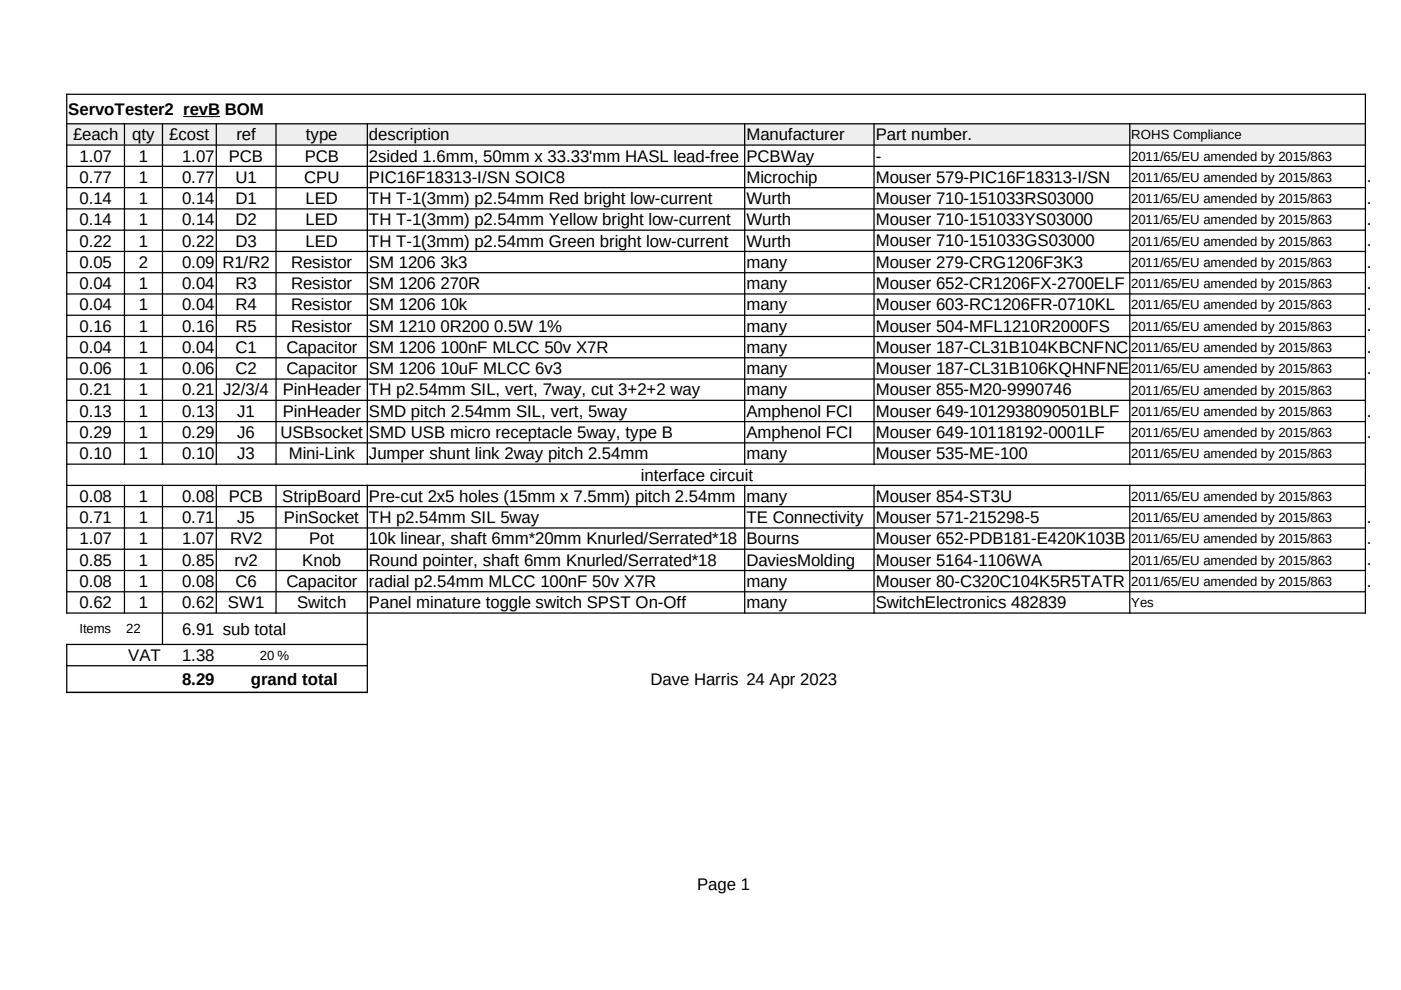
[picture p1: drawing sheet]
<svg xmlns="http://www.w3.org/2000/svg" width="297mm" height="210mm" viewBox="0 0 297 210" stroke-linecap="round" stroke-linejoin="round" font-family="sans-serif">
<defs><g id="words">
<g font-size="3.6">
<text x="14.5" y="24.4">ServoTester2 revB BOM</text>
<text x="15.5" y="29.7">£each</text>
<text x="28" y="29.7">qty</text>
<text x="35.9" y="29.7">£cost</text>
<text x="50.1" y="29.7">ref</text>
<text x="64.9" y="29.7">type</text>
<text x="78.2" y="29.7">description</text>
<text x="158.2" y="29.7">Manufacturer</text>
<text x="185.7" y="29.7">Part number.</text>
<text x="16.9" y="34.3">1.07</text>
<text x="29.5" y="34.3">1</text>
<text x="38.6" y="34.3">1.07</text>
<text x="48.5" y="34.3">PCB</text>
<text x="64.6" y="34.3">PCB</text>
<text x="78.2" y="34.3">2sided 1.6mm, 50mm x 33.33'mm HASL lead-free</text>
<text x="158.2" y="34.3">PCBWay</text>
<text x="185.7" y="34.3">-</text>
<text x="16.9" y="38.8">0.77</text>
<text x="29.5" y="38.8">1</text>
<text x="38.6" y="38.8">0.77</text>
<text x="50" y="38.8">U1</text>
<text x="64.5" y="38.8">CPU</text>
<text x="78.2" y="38.8">PIC16F18313-I/SN SOIC8</text>
<text x="158.2" y="38.8">Microchip</text>
<text x="185.7" y="38.8">Mouser 579-PIC16F18313-I/SN</text>
<text x="289.8" y="38.7">.</text>
<text x="16.9" y="43.3">0.14</text>
<text x="16.9" y="47.7">0.14</text>
<text x="29.5" y="43.3">1</text>
<text x="29.5" y="47.7">1</text>
<text x="38.6" y="43.3">0.14</text>
<text x="38.6" y="47.7">0.14</text>
<text x="50" y="43.3">D1</text>
<text x="50" y="47.7">D2</text>
<text x="64.8" y="43.3">LED</text>
<text x="64.8" y="47.7">LED</text>
<text x="78.2" y="43.3">TH T-1(3mm) p2.54mm Red bright low-current</text>
<text x="78.2" y="47.7">TH T-1(3mm) p2.54mm Yellow bright low-current</text>
<text x="158.2" y="43.3">Wurth</text>
<text x="158.2" y="47.7">Wurth</text>
<text x="185.7" y="43.3">Mouser 710-151033RS03000</text>
<text x="185.7" y="47.7">Mouser 710-151033YS03000</text>
<text x="289.8" y="43.2">.</text>
<text x="289.8" y="47.7">.</text>
<text x="16.9" y="52.3">0.22</text>
<text x="29.5" y="52.3">1</text>
<text x="38.6" y="52.3">0.22</text>
<text x="50" y="52.3">D3</text>
<text x="64.8" y="52.3">LED</text>
<text x="78.2" y="52.3">TH T-1(3mm) p2.54mm Green bright low-current</text>
<text x="158.2" y="52.3">Wurth</text>
<text x="185.7" y="52.2">Mouser 710-151033GS03000</text>
<text x="289.8" y="52.2">.</text>
<text x="16.9" y="56.8">0.05</text>
<text x="29.5" y="56.8">2</text>
<text x="38.6" y="56.8">0.09</text>
<text x="47.2" y="56.8">R1/R2</text>
<text x="61.7" y="56.8">Resistor</text>
<text x="78.2" y="56.8">SM 1206 3k3</text>
<text x="158.2" y="56.8">many</text>
<text x="185.7" y="56.8">Mouser 279-CRG1206F3K3</text>
<text x="289.8" y="56.7">.</text>
<text x="16.9" y="61.3">0.04</text>
<text x="16.9" y="65.8">0.04</text>
<text x="29.5" y="61.3">1</text>
<text x="29.5" y="65.8">1</text>
<text x="38.6" y="61.3">0.04</text>
<text x="38.6" y="65.8">0.04</text>
<text x="50" y="61.3">R3</text>
<text x="50" y="65.8">R4</text>
<text x="61.7" y="61.3">Resistor</text>
<text x="61.7" y="65.8">Resistor</text>
<text x="78.2" y="61.3">SM 1206 270R</text>
<text x="78.2" y="65.8">SM 1206 10k</text>
<text x="158.2" y="61.3">many</text>
<text x="158.2" y="65.8">many</text>
<text x="185.7" y="61.3">Mouser 652-CR1206FX-2700ELF</text>
<text x="185.7" y="65.8">Mouser 603-RC1206FR-0710KL</text>
<text x="289.8" y="61.2">.</text>
<text x="289.8" y="65.7">.</text>
<text x="16.9" y="70.4">0.16</text>
<text x="29.5" y="70.4">1</text>
<text x="38.6" y="70.4">0.16</text>
<text x="50" y="70.4">R5</text>
<text x="61.7" y="70.4">Resistor</text>
<text x="78.2" y="70.4">SM 1210 0R200 0.5W 1%</text>
<text x="158.2" y="70.4">many</text>
<text x="185.7" y="70.4">Mouser 504-MFL1210R2000FS</text>
<text x="289.8" y="70.3">.</text>
<text x="16.9" y="74.8">0.04</text>
<text x="29.5" y="74.8">1</text>
<text x="38.6" y="74.8">0.04</text>
<text x="50" y="74.8">C1</text>
<text x="60.7" y="74.8">Capacitor</text>
<text x="78.2" y="74.8">SM 1206 100nF MLCC 50v X7R</text>
<text x="158.2" y="74.8">many</text>
<text x="185.7" y="74.8">Mouser 187-CL31B104KBCNFNC</text>
<text x="289.8" y="74.8">.</text>
<text x="16.9" y="79.3">0.06</text>
<text x="16.9" y="83.8">0.21</text>
<text x="29.5" y="79.3">1</text>
<text x="29.5" y="83.8">1</text>
<text x="38.6" y="79.3">0.06</text>
<text x="38.6" y="83.8">0.21</text>
<text x="47.3" y="83.8">J2/3/4</text>
<text x="50" y="79.3">C2</text>
<text x="59.9" y="83.8">PinHeader</text>
<text x="60.7" y="79.3">Capacitor</text>
<text x="78.2" y="79.3">SM 1206 10uF MLCC 6v3</text>
<text x="78.2" y="83.8">TH p2.54mm SIL, vert, 7way, cut 3+2+2 way</text>
<text x="158.2" y="79.3">many</text>
<text x="158.2" y="83.8">many</text>
<text x="185.7" y="79.3">Mouser 187-CL31B106KQHNFNE</text>
<text x="185.7" y="83.8">Mouser 855-M20-9990746</text>
<text x="289.8" y="79.3">.</text>
<text x="16.9" y="88.4">0.13</text>
<text x="29.5" y="88.4">1</text>
<text x="38.6" y="88.4">0.13</text>
<text x="50.3" y="88.4">J1</text>
<text x="59.9" y="88.4">PinHeader</text>
<text x="78.2" y="88.4">SMD pitch 2.54mm SIL, vert, 5way</text>
<text x="158.2" y="88.4">Amphenol FCI</text>
<text x="185.7" y="88.4">Mouser 649-1012938090501BLF</text>
<text x="289.8" y="88.3">.</text>
<text x="16.9" y="92.9">0.29</text>
<text x="29.5" y="92.9">1</text>
<text x="38.6" y="92.9">0.29</text>
<text x="50.3" y="92.9">J6</text>
<text x="59.4" y="92.9">USBsocket</text>
<text x="78.2" y="92.9">SMD USB micro receptacle 5way, type B</text>
<text x="158.2" y="92.9">Amphenol FCI</text>
<text x="185.7" y="92.9">Mouser 649-10118192-0001LF</text>
<text x="289.8" y="92.8">.</text>
<text x="16.9" y="97.4">0.10</text>
<text x="29.5" y="97.4">1</text>
<text x="38.6" y="97.4">0.10</text>
<text x="50.3" y="97.4">J3</text>
<text x="61.2" y="97.4">Mini-Link</text>
<text x="78.2" y="97.4">Jumper shunt link 2way pitch 2.54mm</text>
<text x="135.9" y="101.9">interface circuit</text>
<text x="158.2" y="97.4">many</text>
<text x="185.7" y="97.4">Mouser 535-ME-100</text>
<text x="16.9" y="106.4">0.08</text>
<text x="29.5" y="106.4">1</text>
<text x="38.6" y="106.4">0.08</text>
<text x="48.5" y="106.4">PCB</text>
<text x="59.9" y="106.4">StripBoard</text>
<text x="78.2" y="106.4">Pre-cut 2x5 holes (15mm x 7.5mm) pitch 2.54mm</text>
<text x="158.2" y="106.4">many</text>
<text x="185.7" y="106.4">Mouser 854-ST3U</text>
<text x="16.9" y="110.9">0.71</text>
<text x="29.5" y="110.9">1</text>
<text x="38.6" y="110.9">0.71</text>
<text x="50.3" y="110.9">J5</text>
<text x="60.2" y="110.9">PinSocket</text>
<text x="78.2" y="110.9">TH p2.54mm SIL 5way</text>
<text x="158.2" y="110.9">TE Connectivity</text>
<text x="185.7" y="110.9">Mouser 571-215298-5</text>
<text x="289.8" y="110.8">.</text>
<text x="16.9" y="115.4">1.07</text>
<text x="16.9" y="120">0.85</text>
<text x="29.5" y="115.4">1</text>
<text x="29.5" y="120">1</text>
<text x="38.6" y="115.4">1.07</text>
<text x="38.6" y="120">0.85</text>
<text x="48.8" y="115.4">RV2</text>
<text x="49.7" y="120">rv2</text>
<text x="64.1" y="120">Knob</text>
<text x="65.5" y="115.4">Pot</text>
<text x="78.2" y="115.4">10k linear, shaft 6mm*20mm Knurled/Serrated*18</text>
<text x="78.2" y="120">Round pointer, shaft 6mm Knurled/Serrated*18</text>
<text x="158.2" y="115.4">Bourns</text>
<text x="158.2" y="120">DaviesMolding</text>
<text x="185.7" y="115.4">Mouser 652-PDB181-E420K103B</text>
<text x="185.7" y="120">Mouser 5164-1106WA</text>
<text x="289.8" y="115.3">.</text>
<text x="289.8" y="119.9">.</text>
<text x="16.9" y="124.5">0.08</text>
<text x="29.5" y="124.5">1</text>
<text x="38.6" y="124.5">0.08</text>
<text x="50" y="124.5">C6</text>
<text x="60.7" y="124.5">Capacitor</text>
<text x="78.2" y="124.5">radial p2.54mm MLCC 100nF 50v X7R</text>
<text x="158.2" y="124.5">many</text>
<text x="185.7" y="124.5">Mouser 80-C320C104K5R5TATR</text>
<text x="289.8" y="124.4">.</text>
<text x="16.9" y="129">0.62</text>
<text x="29.5" y="129">1</text>
<text x="38.6" y="129">0.62</text>
<text x="48.3" y="129">SW1</text>
<text x="63" y="129">Switch</text>
<text x="78.2" y="129">Panel minature toggle switch SPST On-Off</text>
<text x="158.2" y="129">many</text>
<text x="185.7" y="129">SwitchElectronics 482839</text>
<text x="38.6" y="134.5">6.91 sub total</text>
<text x="27.2" y="140.1">VAT</text>
<text x="38.6" y="140.1">1.38</text>
<text x="38.6" y="145.2">8.29</text>
<text x="53.2" y="145.2">grand total</text>
<text x="137.9" y="145.2">Dave Harris 24 Apr 2023</text>
<text x="147.8" y="188.7">Page 1</text>
</g>
<g font-size="2.8">
<text x="239.9" y="29.5">ROHS Compliance</text>
<text x="239.9" y="34">2011/65/EU amended by 2015/863</text>
<text x="239.9" y="38.5">2011/65/EU amended by 2015/863</text>
<text x="239.9" y="43">2011/65/EU amended by 2015/863</text>
<text x="239.9" y="47.5">2011/65/EU amended by 2015/863</text>
<text x="239.9" y="52.1">2011/65/EU amended by 2015/863</text>
<text x="239.9" y="56.6">2011/65/EU amended by 2015/863</text>
<text x="239.9" y="61">2011/65/EU amended by 2015/863</text>
<text x="239.9" y="65.5">2011/65/EU amended by 2015/863</text>
<text x="239.9" y="70.1">2011/65/EU amended by 2015/863</text>
<text x="239.9" y="74.6">2011/65/EU amended by 2015/863</text>
<text x="239.9" y="79.1">2011/65/EU amended by 2015/863</text>
<text x="239.9" y="83.6">2011/65/EU amended by 2015/863</text>
<text x="239.9" y="88.1">2011/65/EU amended by 2015/863</text>
<text x="239.9" y="92.6">2011/65/EU amended by 2015/863</text>
<text x="239.9" y="97.1">2011/65/EU amended by 2015/863</text>
<text x="239.9" y="106.2">2011/65/EU amended by 2015/863</text>
<text x="239.9" y="110.7">2011/65/EU amended by 2015/863</text>
<text x="239.9" y="115.1">2011/65/EU amended by 2015/863</text>
<text x="239.9" y="119.7">2011/65/EU amended by 2015/863</text>
<text x="239.9" y="124.2">2011/65/EU amended by 2015/863</text>
<text x="239.9" y="128.7">Yes</text>
<text x="16.9" y="134.3">Items</text>
<text x="26.8" y="134.3">22</text>
<text x="55.1" y="139.9">20 %</text>
</g>
</g></defs>
<path d="M14.2 26.2h275.2v4.5h-275.2z" fill-rule="evenodd" fill="#eee"/>
<g fill="none" stroke="#000" stroke-width=".26">
<path d="M14 20h275.6M14.1 19.9v110.2M289.5 19.9v110.2M14 26.2h275.6M14 30.8h275.6M14 35.3h275.6M14 39.8h275.6M26.4 26.1v72.4M34.5 26.1v72.4M45.9 26.1v72.4M58.5 26.1v72.4M77.9 26.1v72.4"/>
<path d="M157.9 26.1v72.4M185.3 26.1v72.4M239.5 26.1v72.4M14 44.3h275.6M14 48.8h275.6M14 53.3h275.6M14 57.8h275.6M14 62.3h275.6M14 66.8h275.6M14 71.4h275.6M14 75.9h275.6M14 80.4h275.6"/>
<path d="M14 84.9h275.6M14 89.4h275.6M14 93.9h275.6M14 98.4h275.6M14 102.9h275.6M14 107.4h275.6M14 111.9h275.6M14 116.4h275.6M26.4 102.8v27.3M34.5 102.8v34M45.9 102.8v27.3M58.5 102.8v27.3"/>
<path d="M77.9 102.8v44.1M157.9 102.8v27.3M185.3 102.8v27.3M239.5 102.8v27.3M14 121h275.6M14 125.5h275.6M14 130h275.6M14 136.6h64M14.1 136.5v10.4M14 141.1h64M14 146.8h64"/>
</g>
<path d="M38.9 24.7h7.7" fill="none" stroke="#000" stroke-width=".21"/>
<use href="#words"/>
</svg>
